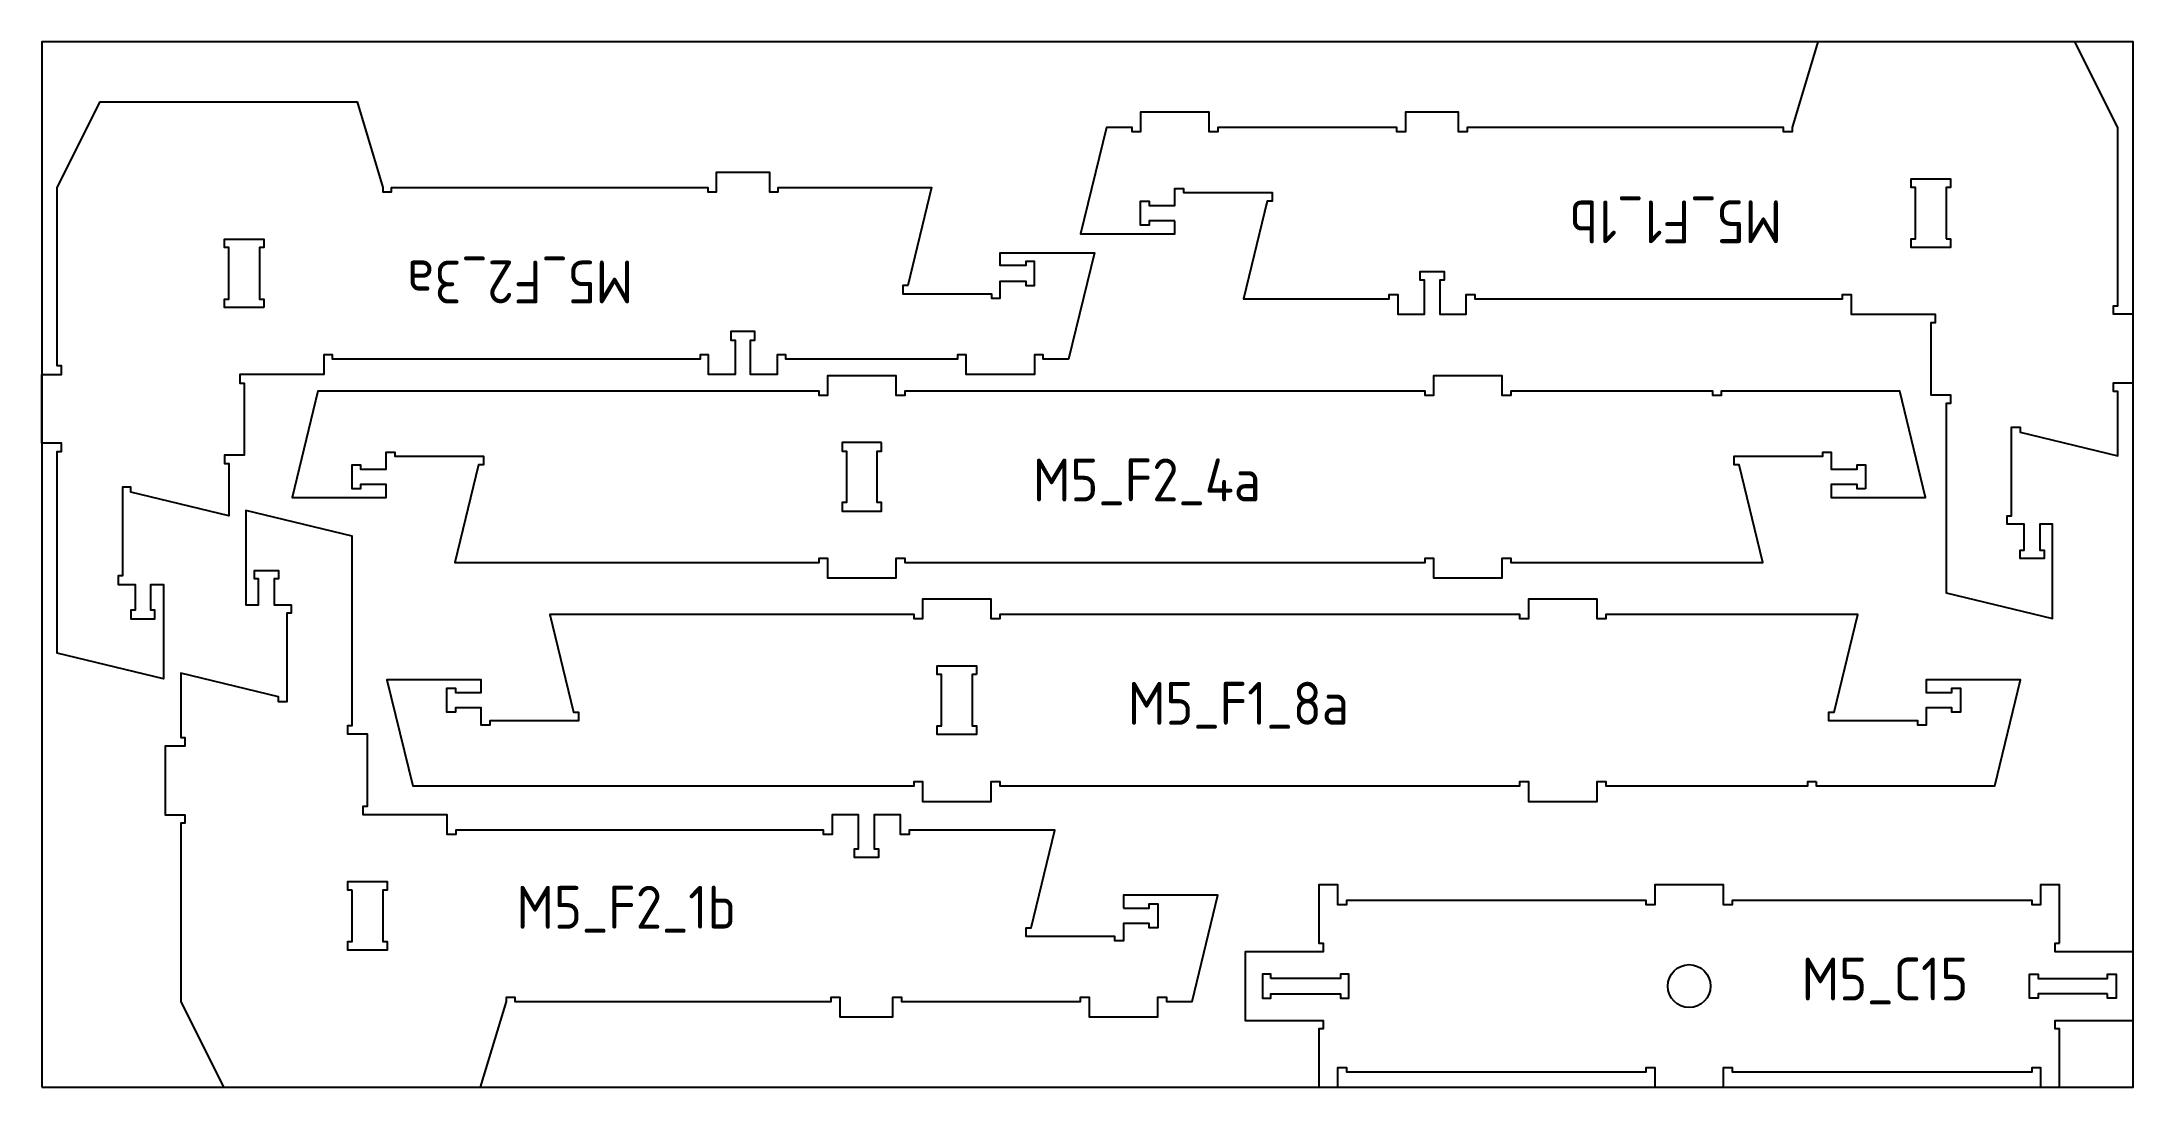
# Model space of a CAD drawing. Header units: millimetres. Extents: x -18174 to 50972, y 6312 to 16778.
# Drawn here: x 5352 to 7792, y 12913 to 14133 of the extents above; entities that cross this region are included whole.
import ezdxf

# ---------------------------------------------------------------- set-up
doc = ezdxf.new("R2010")
doc.units = ezdxf.units.MM
doc.header["$MEASUREMENT"] = 0
for name, color, linetype in [('freeswerk_CODES', 50, 'Continuous'), ('freeswerk_ELEMENTEN', 7, 'Continuous'), ('freeswerk_PLATEN', 3, 'Continuous')]:
    doc.layers.add(name, color=color, linetype=linetype)

msp = doc.modelspace()

# ---------------------------------------------------------------- linework, layer by layer
msp.add_circle((7274.3, 13030.5), 25)
at = {"layer": 'freeswerk_ELEMENTEN'}
for points in [[(6674.3, 13923.5), (6644.3, 13923.5), (6644.3, 13918.5), (6634.3, 13918.5), (6634.3, 13946.5), (6644.3, 13946.5), (6644.3, 13941.5), (6674.3, 13941.5), (6674.3, 13961.5), (6684.3, 13961.5), (6684.3, 13956.5), (6787.9, 13956.5), (6787.9, 13946.5), (6781.9, 13946.5), (6754.3, 13832.5), (6924.3, 13832.5), (6924.3, 13837.5), (6934.3, 13837.5), (6934.3, 13814.5), (6965.3, 13814.5), (6965.3, 13854.5), (6960.3, 13854.5), (6960.3, 13864.5), (6988.3, 13864.5), (6988.3, 13854.5), (6983.3, 13854.5), (6983.3, 13814.5), (7014.3, 13814.5), (7014.3, 13837.5), (7024.3, 13837.5), (7024.3, 13832.5), (7453.3, 13832.5), (7453.3, 13837.5), (7463.3, 13837.5), (7463.3, 13814.5), (7561.3, 13814.5), (7561.3, 13804.5), (7556.3, 13804.5), (7556.3, 13720.5), (7579.3, 13720.5), (7579.3, 13710.5), (7574.3, 13710.5), (7574.3, 13489.4), (7698.3, 13459.4), (7698.3, 13569.4), (7683.3, 13569.4), (7683.3, 13539.4), (7688.3, 13539.4), (7688.3, 13529.4), (7660.3, 13529.4), (7660.3, 13539.4), (7665.3, 13539.4), (7665.3, 13569.4), (7645.3, 13569.4), (7645.3, 13579.4), (7650.3, 13579.4), (7650.3, 13682.9), (7660.3, 13682.9), (7660.3, 13677), (7774.3, 13649.4), (7774.3, 13724.5), (7769.3, 13724.5), (7769.3, 13734.5), (7792.3, 13734.5), (7792.3, 13814.5), (7769.3, 13814.5), (7769.3, 13824.5), (7774.3, 13824.5), (7774.3, 14032.5), (7724.3, 14132.5), (7424.3, 14132.5), (7394.3, 14032.5), (7394.3, 14027.5), (7384.3, 14027.5), (7384.3, 14032.5), (7015.3, 14032.5), (7015.3, 14027.5), (7005.3, 14027.5), (7005.3, 14050.5), (6943.3, 14050.5), (6943.3, 14027.5), (6933.3, 14027.5), (6933.3, 14032.5), (6724.3, 14032.5), (6724.3, 14027.5), (6714.3, 14027.5), (6714.3, 14050.5), (6634.3, 14050.5), (6634.3, 14027.5), (6624.3, 14027.5), (6624.3, 14032.5), (6594.3, 14032.5), (6564.3, 13908.5), (6674.3, 13908.5)], [(5750.3, 13962.3), (5750.3, 13957.3), (5760.3, 13957.3), (5760.3, 13962.3), (6129.3, 13962.3), (6129.3, 13957.3), (6139.3, 13957.3), (6139.3, 13980.3), (6201.3, 13980.3), (6201.3, 13957.3), (6211.3, 13957.3), (6211.3, 13962.3), (6390.3, 13962.3), (6362.7, 13848.3), (6356.8, 13848.3), (6356.8, 13838.3), (6460.3, 13838.3), (6460.3, 13833.3), (6470.3, 13833.3), (6470.3, 13853.3), (6500.3, 13853.3), (6500.3, 13848.3), (6510.3, 13848.3), (6510.3, 13876.3), (6500.3, 13876.3), (6500.3, 13871.3), (6470.3, 13871.3), (6470.3, 13886.3), (6580.3, 13886.3), (6550.3, 13762.3), (6520.6, 13762.3), (6520.6, 13767.3), (6510.6, 13767.3), (6510.6, 13744.3), (6430.6, 13744.3), (6430.6, 13767.3), (6420.6, 13767.3), (6420.6, 13762.3), (6220.3, 13762.3), (6220.3, 13767.3), (6210.3, 13767.3), (6210.3, 13744.3), (6179.3, 13744.3), (6179.3, 13784.3), (6184.3, 13784.3), (6184.3, 13794.3), (6156.3, 13794.3), (6156.3, 13784.3), (6161.3, 13784.3), (6161.3, 13744.3), (6130.3, 13744.3), (6130.3, 13767.3), (6120.3, 13767.3), (6120.3, 13762.3), (5691.3, 13762.3), (5691.3, 13767.3), (5681.3, 13767.3), (5681.3, 13744.3), (5583.3, 13744.3), (5583.3, 13734.3), (5588.3, 13734.3), (5588.3, 13650.3), (5565.3, 13650.3), (5565.3, 13640.3), (5570.3, 13640.3), (5570.3, 13579.2), (5456.3, 13606.8), (5456.3, 13612.7), (5446.3, 13612.7), (5446.3, 13509.2), (5441.3, 13509.2), (5441.3, 13499.2), (5461.3, 13499.2), (5461.3, 13469.2), (5456.3, 13469.2), (5456.3, 13459.2), (5484.3, 13459.2), (5484.3, 13469.2), (5479.3, 13469.2), (5479.3, 13499.2), (5494.3, 13499.2), (5494.3, 13389.2), (5370.3, 13419.2), (5370.3, 13654.3), (5375.3, 13654.3), (5375.3, 13664.3), (5352.3, 13664.3), (5352.3, 13744.3), (5375.3, 13744.3), (5375.3, 13754.3), (5370.3, 13754.3), (5370.3, 13962.3), (5420.3, 14062.3), (5720.3, 14062.3)], [(7574.3, 13902.5), (7579.3, 13902.5), (7579.3, 13892.5), (7533.3, 13892.5), (7533.3, 13902.5), (7538.3, 13902.5), (7538.3, 13962.5), (7533.3, 13962.5), (7533.3, 13972.5), (7579.3, 13972.5), (7579.3, 13962.5), (7574.3, 13962.5)], [(5611.3, 13822.3), (5565.3, 13822.3), (5565.3, 13832.3), (5570.3, 13832.3), (5570.3, 13892.3), (5565.3, 13892.3), (5565.3, 13902.3), (5611.3, 13902.3), (5611.3, 13892.3), (5606.3, 13892.3), (5606.3, 13832.3), (5611.3, 13832.3)], [(7480.1, 13610.8), (7470.1, 13610.8), (7470.1, 13615.8), (7440.1, 13615.8), (7440.1, 13600.8), (7550.1, 13600.8), (7520.1, 13724.8), (7311.8, 13724.8), (7311.8, 13719.8), (7301.8, 13719.8), (7301.8, 13724.8), (7066.1, 13724.8), (7066.1, 13719.8), (7056.1, 13719.8), (7056.1, 13742.8), (6976.1, 13742.8), (6976.1, 13719.8), (6966.1, 13719.8), (6966.1, 13724.8), (6359.1, 13724.8), (6359.1, 13719.8), (6349.1, 13719.8), (6349.1, 13742.8), (6269.1, 13742.8), (6269.1, 13719.8), (6259.1, 13719.8), (6259.1, 13724.8), (5674.2, 13724.8), (5644.2, 13600.8), (5754.2, 13600.8), (5754.2, 13615.8), (5724.2, 13615.8), (5724.2, 13610.8), (5714.2, 13610.8), (5714.2, 13638.8), (5724.2, 13638.8), (5724.2, 13633.8), (5754.2, 13633.8), (5754.2, 13653.8), (5764.2, 13653.8), (5764.2, 13648.8), (5867.8, 13648.8), (5867.8, 13638.8), (5861.8, 13638.8), (5834.2, 13524.8), (6259.1, 13524.8), (6259.1, 13529.8), (6269.1, 13529.8), (6269.1, 13506.8), (6349.1, 13506.8), (6349.1, 13529.8), (6359.1, 13529.8), (6359.1, 13524.8), (6966.1, 13524.8), (6966.1, 13529.8), (6976.1, 13529.8), (6976.1, 13506.8), (7056.1, 13506.8), (7056.1, 13529.8), (7066.1, 13529.8), (7066.1, 13524.8), (7360.1, 13524.8), (7332.5, 13638.8), (7326.6, 13638.8), (7326.6, 13648.8), (7430.1, 13648.8), (7430.1, 13653.8), (7440.1, 13653.8), (7440.1, 13633.8), (7470.1, 13633.8), (7470.1, 13638.8), (7480.1, 13638.8)], [(6332.1, 13664.8), (6286.1, 13664.8), (6286.1, 13654.8), (6291.1, 13654.8), (6291.1, 13594.8), (6286.1, 13594.8), (6286.1, 13584.8), (6332.1, 13584.8), (6332.1, 13594.8), (6327.1, 13594.8), (6327.1, 13654.8), (6332.1, 13654.8)], [(6614.3, 13121.5), (6644.3, 13121.5), (6644.3, 13126.5), (6654.3, 13126.5), (6654.3, 13098.5), (6644.3, 13098.5), (6644.3, 13103.5), (6614.3, 13103.5), (6614.3, 13083.5), (6604.3, 13083.5), (6604.3, 13088.5), (6500.7, 13088.5), (6500.7, 13098.5), (6506.7, 13098.5), (6534.3, 13212.5), (6364.3, 13212.5), (6364.3, 13207.5), (6354.3, 13207.5), (6354.3, 13230.5), (6323.3, 13230.5), (6323.3, 13190.5), (6328.3, 13190.5), (6328.3, 13180.5), (6300.3, 13180.5), (6300.3, 13190.5), (6305.3, 13190.5), (6305.3, 13230.5), (6274.3, 13230.5), (6274.3, 13207.5), (6264.3, 13207.5), (6264.3, 13212.5), (5835.3, 13212.5), (5835.3, 13207.5), (5825.3, 13207.5), (5825.3, 13230.5), (5727.3, 13230.5), (5727.3, 13240.5), (5732.3, 13240.5), (5732.3, 13324.5), (5709.3, 13324.5), (5709.3, 13334.5), (5714.3, 13334.5), (5714.3, 13555.6), (5590.3, 13585.6), (5590.3, 13475.6), (5605.3, 13475.6), (5605.3, 13505.6), (5600.3, 13505.6), (5600.3, 13515.6), (5628.3, 13515.6), (5628.3, 13505.6), (5623.3, 13505.6), (5623.3, 13475.6), (5643.3, 13475.6), (5643.3, 13465.6), (5638.3, 13465.6), (5638.3, 13362.1), (5628.3, 13362.1), (5628.3, 13368), (5514.3, 13395.6), (5514.3, 13320.5), (5519.3, 13320.5), (5519.3, 13310.5), (5496.3, 13310.5), (5496.3, 13230.5), (5519.3, 13230.5), (5519.3, 13220.5), (5514.3, 13220.5), (5514.3, 13012.5), (5564.3, 12912.5), (5864.3, 12912.5), (5894.3, 13012.5), (5894.3, 13017.5), (5904.3, 13017.5), (5904.3, 13012.5), (6273.3, 13012.5), (6273.3, 13017.5), (6283.3, 13017.5), (6283.3, 12994.5), (6345.3, 12994.5), (6345.3, 13017.5), (6355.3, 13017.5), (6355.3, 13012.5), (6564.3, 13012.5), (6564.3, 13017.5), (6574.3, 13017.5), (6574.3, 12994.5), (6654.3, 12994.5), (6654.3, 13017.5), (6664.3, 13017.5), (6664.3, 13012.5), (6694.3, 13012.5), (6724.3, 13136.5), (6614.3, 13136.5)], [(7422.6, 13269.1), (7422.6, 13264.1), (7630.9, 13264.1), (7660.9, 13388.1), (7550.9, 13388.1), (7550.9, 13373.1), (7580.9, 13373.1), (7580.9, 13378.1), (7590.9, 13378.1), (7590.9, 13350.1), (7580.9, 13350.1), (7580.9, 13355.1), (7550.9, 13355.1), (7550.9, 13335.1), (7540.9, 13335.1), (7540.9, 13340.1), (7437.4, 13340.1), (7437.4, 13350.1), (7443.3, 13350.1), (7470.9, 13464.1), (7176.9, 13464.1), (7176.9, 13459.1), (7166.9, 13459.1), (7166.9, 13482.1), (7086.9, 13482.1), (7086.9, 13459.1), (7076.9, 13459.1), (7076.9, 13464.1), (6469.9, 13464.1), (6469.9, 13459.1), (6459.9, 13459.1), (6459.9, 13482.1), (6379.9, 13482.1), (6379.9, 13459.1), (6369.9, 13459.1), (6369.9, 13464.1), (5945, 13464.1), (5972.6, 13350.1), (5978.6, 13350.1), (5978.6, 13340.1), (5875, 13340.1), (5875, 13335.1), (5865, 13335.1), (5865, 13355.1), (5835, 13355.1), (5835, 13350.1), (5825, 13350.1), (5825, 13378.1), (5835, 13378.1), (5835, 13373.1), (5865, 13373.1), (5865, 13388.1), (5755, 13388.1), (5785, 13264.1), (6369.9, 13264.1), (6369.9, 13269.1), (6379.9, 13269.1), (6379.9, 13246.1), (6459.9, 13246.1), (6459.9, 13269.1), (6469.9, 13269.1), (6469.9, 13264.1), (7076.9, 13264.1), (7076.9, 13269.1), (7086.9, 13269.1), (7086.9, 13246.1), (7166.9, 13246.1), (7166.9, 13269.1), (7176.9, 13269.1), (7176.9, 13264.1), (7412.6, 13264.1), (7412.6, 13269.1)], [(6442.9, 13394.1), (6437.9, 13394.1), (6437.9, 13334.1), (6442.9, 13334.1), (6442.9, 13324.1), (6396.9, 13324.1), (6396.9, 13334.1), (6401.9, 13334.1), (6401.9, 13394.1), (6396.9, 13394.1), (6396.9, 13404.1), (6442.9, 13404.1)], [(5714.3, 13142.5), (5709.3, 13142.5), (5709.3, 13152.5), (5755.3, 13152.5), (5755.3, 13142.5), (5750.3, 13142.5), (5750.3, 13082.5), (5755.3, 13082.5), (5755.3, 13072.5), (5709.3, 13072.5), (5709.3, 13082.5), (5714.3, 13082.5)], [(7706.3, 13080.5), (7706.3, 13148.5), (7684.3, 13148.5), (7684.3, 13125.5), (7674.3, 13125.5), (7674.3, 13130.5), (7324.3, 13130.5), (7324.3, 13125.5), (7314.3, 13125.5), (7314.3, 13148.5), (7234.3, 13148.5), (7234.3, 13125.5), (7224.3, 13125.5), (7224.3, 13130.5), (6874.3, 13130.5), (6874.3, 13125.5), (6864.3, 13125.5), (6864.3, 13148.5), (6842.3, 13148.5), (6842.3, 13080.5), (6847.3, 13080.5), (6847.3, 13070.5), (6756.3, 13070.5), (6756.3, 12990.5), (6847.3, 12990.5), (6847.3, 12980.5), (6842.3, 12980.5), (6842.3, 12912.5), (6864.3, 12912.5), (6864.3, 12935.5), (6874.3, 12935.5), (6874.3, 12930.5), (7224.3, 12930.5), (7224.3, 12935.5), (7234.3, 12935.5), (7234.3, 12912.5), (7314.3, 12912.5), (7314.3, 12935.5), (7324.3, 12935.5), (7324.3, 12930.5), (7674.3, 12930.5), (7674.3, 12935.5), (7684.3, 12935.5), (7684.3, 12912.5), (7706.3, 12912.5), (7706.3, 12980.5), (7701.3, 12980.5), (7701.3, 12990.5), (7792.3, 12990.5), (7792.3, 13070.5), (7701.3, 13070.5), (7701.3, 13080.5)], [(6786.3, 13039.5), (6786.3, 13044.5), (6776.3, 13044.5), (6776.3, 13016.5), (6786.3, 13016.5), (6786.3, 13021.5), (6867.3, 13021.5), (6867.3, 13016.5), (6877.3, 13016.5), (6877.3, 13044.5), (6867.3, 13044.5), (6867.3, 13039.5)], [(7762.3, 13021.5), (7681.3, 13021.5), (7681.3, 13016.5), (7671.3, 13016.5), (7671.3, 13044.5), (7681.3, 13044.5), (7681.3, 13039.5), (7762.3, 13039.5), (7762.3, 13044.5), (7772.3, 13044.5), (7772.3, 13016.5), (7762.3, 13016.5)]]:
    msp.add_lwpolyline(points, close=True, dxfattribs=at)
at = {"layer": 'freeswerk_PLATEN'}
msp.add_lwpolyline([(5352.3, 12912.5), (7792.3, 12912.5), (7792.3, 14132.5), (5352.3, 14132.5)], close=True, dxfattribs=at)

# ---------------------------------------------------------------- texts
at = {"layer": 'freeswerk_CODES', "char_height": 50, "attachment_point": 1, "rotation": 180}
for s, insert in [('{\\Fiso|c0;M5_F1_1b}', (7382.6, 13897.5)), ('{\\Fiso|c0;M5_F2_3a}', (6042.3, 13827.3))]:
    msp.add_mtext_dynamic_manual_height_columns(s, width=318.081, gutter_width=1456.3, heights=[0], dxfattribs=dict(at, insert=insert))
at = {"layer": 'freeswerk_CODES', "char_height": 50, "attachment_point": 1}
for s, width, insert in [('{\\Fiso|c0;M5_F2_4a}', 318.081, (6508.6, 13646.2)), ('{\\Fiso|c0;M5_F1_8a}', 318.081, (6619.4, 13385.5)), ('{\\Fiso|c0;M5_F2_1b}', 318.081, (5906, 13147.5)), ('{\\Fiso|c0;M5_C15}', 231.82, (7405.5, 13063.8))]:
    msp.add_mtext_dynamic_manual_height_columns(s, width=width, gutter_width=1456.3, heights=[0], dxfattribs=dict(at, insert=insert))

doc.saveas('drawing.dxf')
